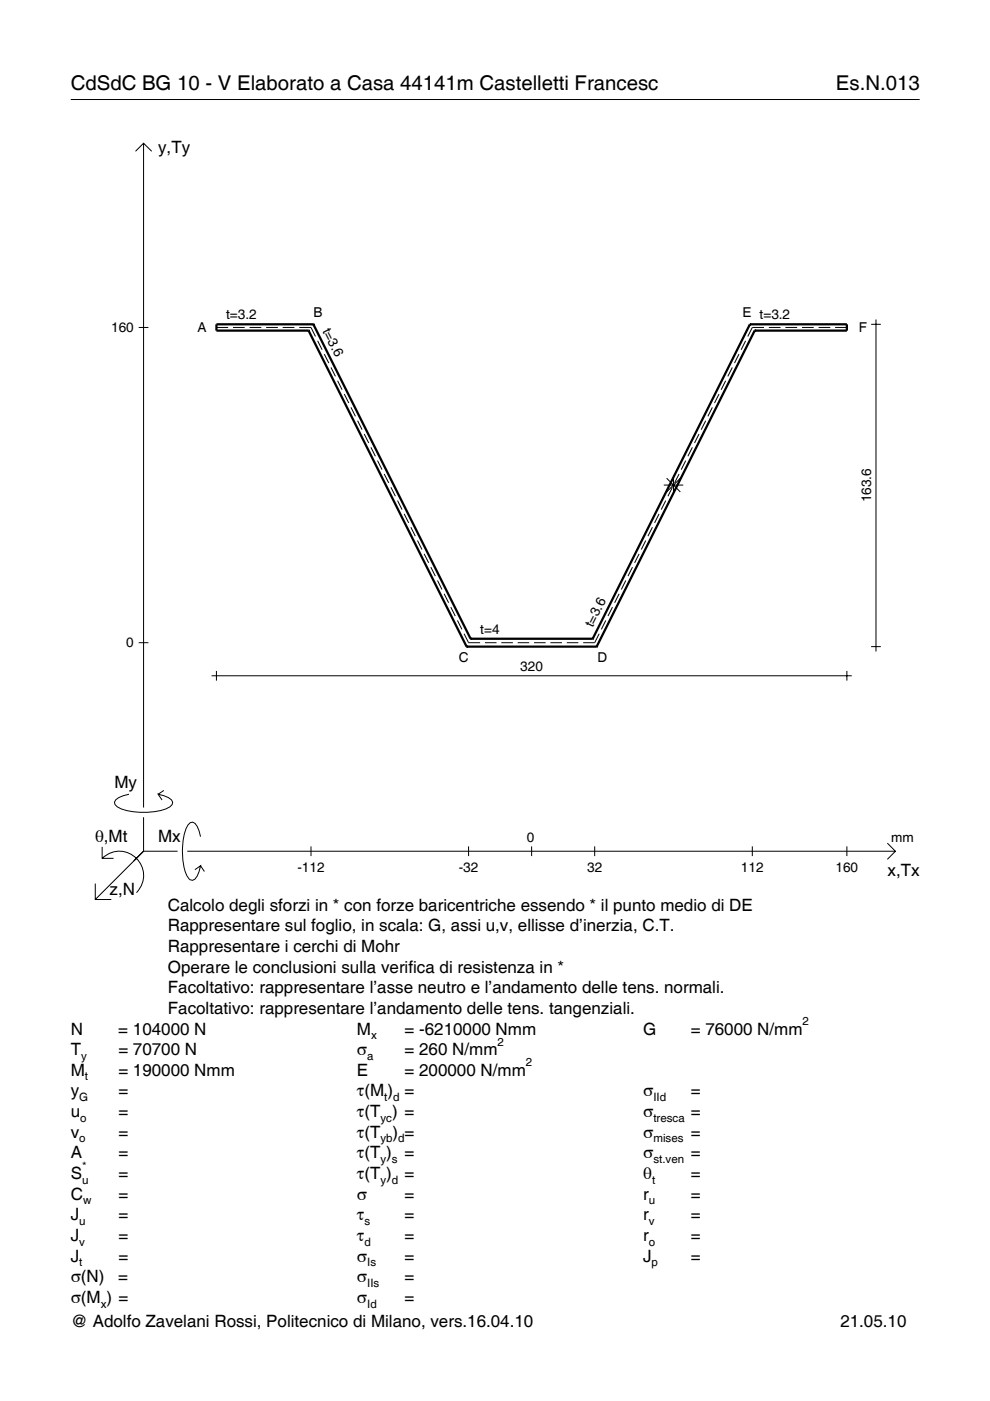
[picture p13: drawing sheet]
<svg xmlns="http://www.w3.org/2000/svg" width="210mm" height="297mm" viewBox="0 0 210 297" stroke-linecap="round" stroke-linejoin="round" font-family="sans-serif">
<defs><g id="words">
<g font-size="4.3">
<text x="15" y="19">CdSdC BG 10 - V Elaborato a Casa 44141m Castelletti Francesc</text>
<text x="177.2" y="19">Es.N.013</text>
</g>
<g font-size="3.6">
<text x="33.5" y="32.4">y,Ty</text>
<text x="24.3" y="167.1">My</text>
<text x="20.1" y="178.4">θ,Mt</text>
<text x="33.5" y="178.4">Mx</text>
<text x="188.2" y="185.6">x,Tx</text>
<text x="23.2" y="189.7">z,N</text>
<text x="35.6" y="193.1">Calcolo degli sforzi in * con forze baricentriche essendo * il punto medio di DE</text>
<text x="35.6" y="197.5">Rappresentare sul foglio, in scala: G, assi u,v, ellisse d’inerzia, C.T.</text>
<text x="35.6" y="201.8">Rappresentare i cerchi di Mohr</text>
<text x="35.6" y="206.2">Operare le conclusioni sulla verifica di resistenza in *</text>
<text x="35.6" y="210.6">Facoltativo: rappresentare l’asse neutro e l’andamento delle tens. normali.</text>
<text x="35.6" y="215">Facoltativo: rappresentare l’andamento delle tens. tangenziali.</text>
<text x="15" y="219.3">N</text>
<text x="25.1" y="219.3">= 104000 N</text>
<text x="75.7" y="219.3">M</text>
<text x="85.8" y="219.3">= -6210000 Nmm</text>
<text x="136.4" y="219.3">G</text>
<text x="146.5" y="219.3">= 76000 N/mm</text>
<text x="15" y="223.7">T</text>
<text x="25.1" y="223.7">= 70700 N</text>
<text x="75.7" y="223.7">σ</text>
<text x="85.8" y="223.7">= 260 N/mm</text>
<text x="15" y="232.5">y</text>
<text x="15" y="228.1">M</text>
<text x="25.1" y="228.1">= 190000 Nmm</text>
<text x="25.1" y="232.5">=</text>
<text x="75.7" y="228.1">E</text>
<text x="75.7" y="232.5">τ(M ) =</text>
<text x="85.8" y="228.1">= 200000 N/mm</text>
<text x="136.4" y="232.5">σ</text>
<text x="146.5" y="232.5">=</text>
<text x="15" y="236.8">u</text>
<text x="25.1" y="236.8">=</text>
<text x="75.7" y="236.8">τ(T ) =</text>
<text x="136.4" y="236.8">σ</text>
<text x="146.5" y="236.8">=</text>
<text x="15" y="241.2">v</text>
<text x="15" y="245.6">A</text>
<text x="25.1" y="241.2">=</text>
<text x="25.1" y="245.6">=</text>
<text x="75.7" y="245.6">τ(T )</text>
<text x="75.7" y="241.2">τ(T</text>
<text x="83.3" y="241.2">) =</text>
<text x="85.8" y="245.6">=</text>
<text x="136.4" y="241.2">σ</text>
<text x="136.4" y="245.6">σ</text>
<text x="146.5" y="241.2">=</text>
<text x="146.5" y="245.6">=</text>
<text x="15" y="250">S</text>
<text x="25.1" y="250">=</text>
<text x="75.7" y="250">τ(T )</text>
<text x="85.8" y="250">=</text>
<text x="136.4" y="250">θ</text>
<text x="146.5" y="250">=</text>
<text x="15" y="254.3">C</text>
<text x="25.1" y="254.3">=</text>
<text x="75.7" y="254.3">σ</text>
<text x="85.8" y="254.3">=</text>
<text x="136.4" y="254.3">r</text>
<text x="146.5" y="254.3">=</text>
<text x="15" y="258.7">J</text>
<text x="15" y="263.1">J</text>
<text x="25.1" y="258.7">=</text>
<text x="25.1" y="263.1">=</text>
<text x="75.7" y="258.7">τ</text>
<text x="75.7" y="263.1">τ</text>
<text x="85.8" y="258.7">=</text>
<text x="85.8" y="263.1">=</text>
<text x="136.4" y="258.7">r</text>
<text x="136.4" y="263.1">r</text>
<text x="146.5" y="258.7">=</text>
<text x="146.5" y="263.1">=</text>
<text x="15" y="267.5">J</text>
<text x="25.1" y="267.5">=</text>
<text x="75.7" y="267.5">σ</text>
<text x="85.8" y="267.5">=</text>
<text x="136.4" y="267.5">J</text>
<text x="146.5" y="267.5">=</text>
<text x="15" y="271.8">σ(N)</text>
<text x="25.1" y="271.8">=</text>
<text x="75.7" y="271.8">σ</text>
<text x="85.8" y="271.8">=</text>
<text x="15" y="276.2">σ(M ) =</text>
<text x="15" y="281.4">@ Adolfo Zavelani Rossi, Politecnico di Milano, vers.16.04.10</text>
<text x="75.7" y="276.2">σ</text>
<text x="85.8" y="276.2">=</text>
<text x="178.2" y="281.4">21.05.10</text>
</g>
<g font-size="2.9">
<text x="23.6" y="70.4">160</text>
<text x="41.9" y="70.3">A</text>
<text x="47.9" y="67.7">t=3.2</text>
<text x="66.5" y="67.2">B</text>
<text x="68.3" y="70.1" transform="rotate(63 68.3 70.1)">t=3.6</text>
<text x="157.5" y="67.2">E t=3.2</text>
<text x="182.1" y="70.3">F</text>
<text x="184.7" y="106.5" transform="rotate(-90 184.7 106.5)">163.6</text>
<text x="26.8" y="137.3">0</text>
<text x="101.8" y="134.4">t=4</text>
<text x="125.7" y="133.1" transform="rotate(-63 125.7 133.1)">t=3.6</text>
<text x="97.3" y="140.4">C</text>
<text x="110.3" y="142.2">320</text>
<text x="126.7" y="140.4">D</text>
<text x="111.7" y="178.4">0</text>
<text x="189" y="178.4">mm</text>
<text x="63.1" y="184.9">-112</text>
<text x="97.3" y="184.9">-32</text>
<text x="124.5" y="184.9">32</text>
<text x="157.1" y="184.9">112</text>
<text x="177.2" y="184.9">160</text>
</g>
<g font-size="2.4">
<text x="78.7" y="220.3">x</text>
<text x="105.5" y="221.7">2</text>
<text x="170.2" y="217.3">2</text>
<text x="17.2" y="224.7">y</text>
<text x="77.9" y="224.7">a</text>
<text x="111.5" y="226.1">2</text>
<text x="16.8" y="233.5">G</text>
<text x="18" y="229.1">t</text>
<text x="81.5" y="233.5">t d</text>
<text x="138.5" y="233.5">IId</text>
<text x="17" y="237.8">o</text>
<text x="80.7" y="237.8">yc</text>
<text x="138.5" y="237.8">tresca</text>
<text x="16.8" y="242.2">o</text>
<text x="80.7" y="242.2">yb d</text>
<text x="138.5" y="242.2">mises</text>
<text x="17.4" y="251">u</text>
<text x="17.4" y="248">*</text>
<text x="80.7" y="246.6">y s</text>
<text x="80.7" y="251">y d</text>
<text x="138.2" y="251">t</text>
<text x="138.5" y="246.6">st.ven</text>
<text x="17.6" y="255.3">w</text>
<text x="137.6" y="255.3">u</text>
<text x="16.8" y="259.7">u</text>
<text x="77.3" y="259.7">s</text>
<text x="137.6" y="259.7">v</text>
<text x="16.8" y="264.1">v</text>
<text x="16.8" y="268.5">t</text>
<text x="77.3" y="264.1">d</text>
<text x="77.9" y="268.5">Is</text>
<text x="137.6" y="264.1">o</text>
<text x="138.2" y="268.5">p</text>
<text x="77.9" y="272.8">IIs</text>
<text x="21.4" y="277.2">x</text>
<text x="77.9" y="277.2">Id</text>
</g>
</g></defs>
<g fill="none" stroke="#000" stroke-width=".21">
<path d="M15 21.1h180M28.7 32.1l1.7-1.7 1.8 1.7M30.4 30.4v140.8M29.4 69.4h2.1M45.9 69.4h2.5M49.4 69.4h2.5M52.9 69.4h2.5M56.4 69.4h2.5M59.9 69.4h2.5M63.4 69.4h2.5l1 1.9M67.3 72.3l1 1.9M68.8 75.1l.9 1.9"/>
<path d="M70.2 77.9l.9 1.9M155.3 77.9l-1 1.9M156.7 75.1l-1 1.9M158.1 72.3l-1 1.9M162 69.4h-2.5l-1 1.9M163 69.4h2.5M166.5 69.4h2.5M170 69.4h2.5M173.6 69.4h2.4M177.1 69.4h2.5M184.7 68.8h2.1M185.7 67.7v70.4"/>
<path d="M71.6 80.7l.9 1.9M73 83.5l.9 1.9M74.4 86.4l1 1.9M75.8 89.2l1 1.9M77.2 92l1 1.9M78.6 94.8l1 1.9M80 97.7l1 1.9M145.4 97.7l-1 1.9M146.8 94.8l-1 1.9M148.2 92l-.9 1.9M149.6 89.2l-.9 1.9M151 86.4l-.9 1.9"/>
<path d="M152.4 83.5l-.9 1.9M153.9 80.7l-1 1.9M81.5 100.5l.9 1.9M82.9 103.3l.9 1.9M84.3 106.1l.9 1.9M85.7 109l.9 1.9M87.1 111.8l1 1.9M88.5 114.6l1 1.9M89.9 117.4l1 1.9M135.5 117.4l-.9 1.9M136.9 114.6l-.9 1.9M138.3 111.8l-.9 1.9"/>
<path d="M139.7 109l-.9 1.9M140.7 102.8h4.2M141.2 106.1l-1 1.9M141.3 101.4l2.9 2.9M142.6 103.3l-1 1.9M142.8 100.8v4.1M144 100.5l-1 1.9M144.2 101.4l-2.9 2.9M29.4 136.3h2.1M91.3 120.2l1 1.9M92.8 123.1l.9 1.9M94.2 125.9l.9 1.9"/>
<path d="M95.6 128.7l.9 1.9M97 131.5l.9 1.9M98.4 134.4l.9 1.9h2.5M102.8 136.3h2.5M106.3 136.3h2.4M109.8 136.3h2.4M113.2 136.3h2.5M116.7 136.3h2.4M120.2 136.3h2.4M127 134.4l-.9 1.9h-2.5M128.4 131.5l-.9 1.9M129.9 128.7l-1 1.9"/>
<path d="M131.3 125.9l-1 1.9M132.7 123.1l-1 1.9M134.1 120.2l-1 1.9M184.7 137.1h2.1M44.9 143.3h135.7M45.9 142.2v2.1M179.6 142.2v2.1M21.7 179.6v2.4h2.4M27.3 168.4a3.6 3.6 0 0 0-3 1.7l.1 .5a5.6 5.6 0 0 0 3.8 1.5 13.4 13.4 0 0 0 7.8-1l.5-.5 .1-.5a3.6 3.6 0 0 0-3.1-1.7l.8 1.2M30.4 173.3v7.2M34.7 167.6l-1.2 .8M42.5 177.4a3.6 3.6 0 0 0-1.7-3.1l-.5 .1a5.7 5.7 0 0 0-1.5 3.8 13.9 13.9 0 0 0 1.1 7.9l.4 .4 .5 .1a3.6 3.6 0 0 0 1.7-3l-1.2 .8"/>
<path d="M65.9 179.4v2.1M99.3 179.4v2.1M112.7 179.4v2.1M126.1 179.4v2.1M159.5 179.4v2.1M179.6 179.4v2.1M188.1 178.8l1.7 1.7-1.7 1.7M20.2 187.3v3.4h3.4M21.7 182a5.1 5.1 0 0 1 7.2 0 5.1 5.1 0 0 1 0 7.3M30.4 180.5l-10.2 10.2M30.4 180.5h7.2M39.7 180.5h150.1"/>
<path d="M42.5 183.6l.8 1.2"/>
</g>
<g fill="none" stroke="#000" stroke-width=".48">
<path d="M65.4 70.1h.1M65.4 70.1l33.5 67M66.4 68.8h.1M66.4 68.8h-20.5v1.3h19.5M66.4 68.8l33.4 66.6M159 68.8h.1M159 68.8h20.6v1.3h-19.6M159 68.8l-33.3 66.6M160 70.1h.1M160 70.1l-33.5 67M98.9 137.1h.1M98.9 137.1h27.6"/>
<path d="M99.8 135.4h.1M99.8 135.4h25.9M125.7 135.4h.1M126.5 137.1h.1"/>
</g>
<use href="#words"/>
</svg>
